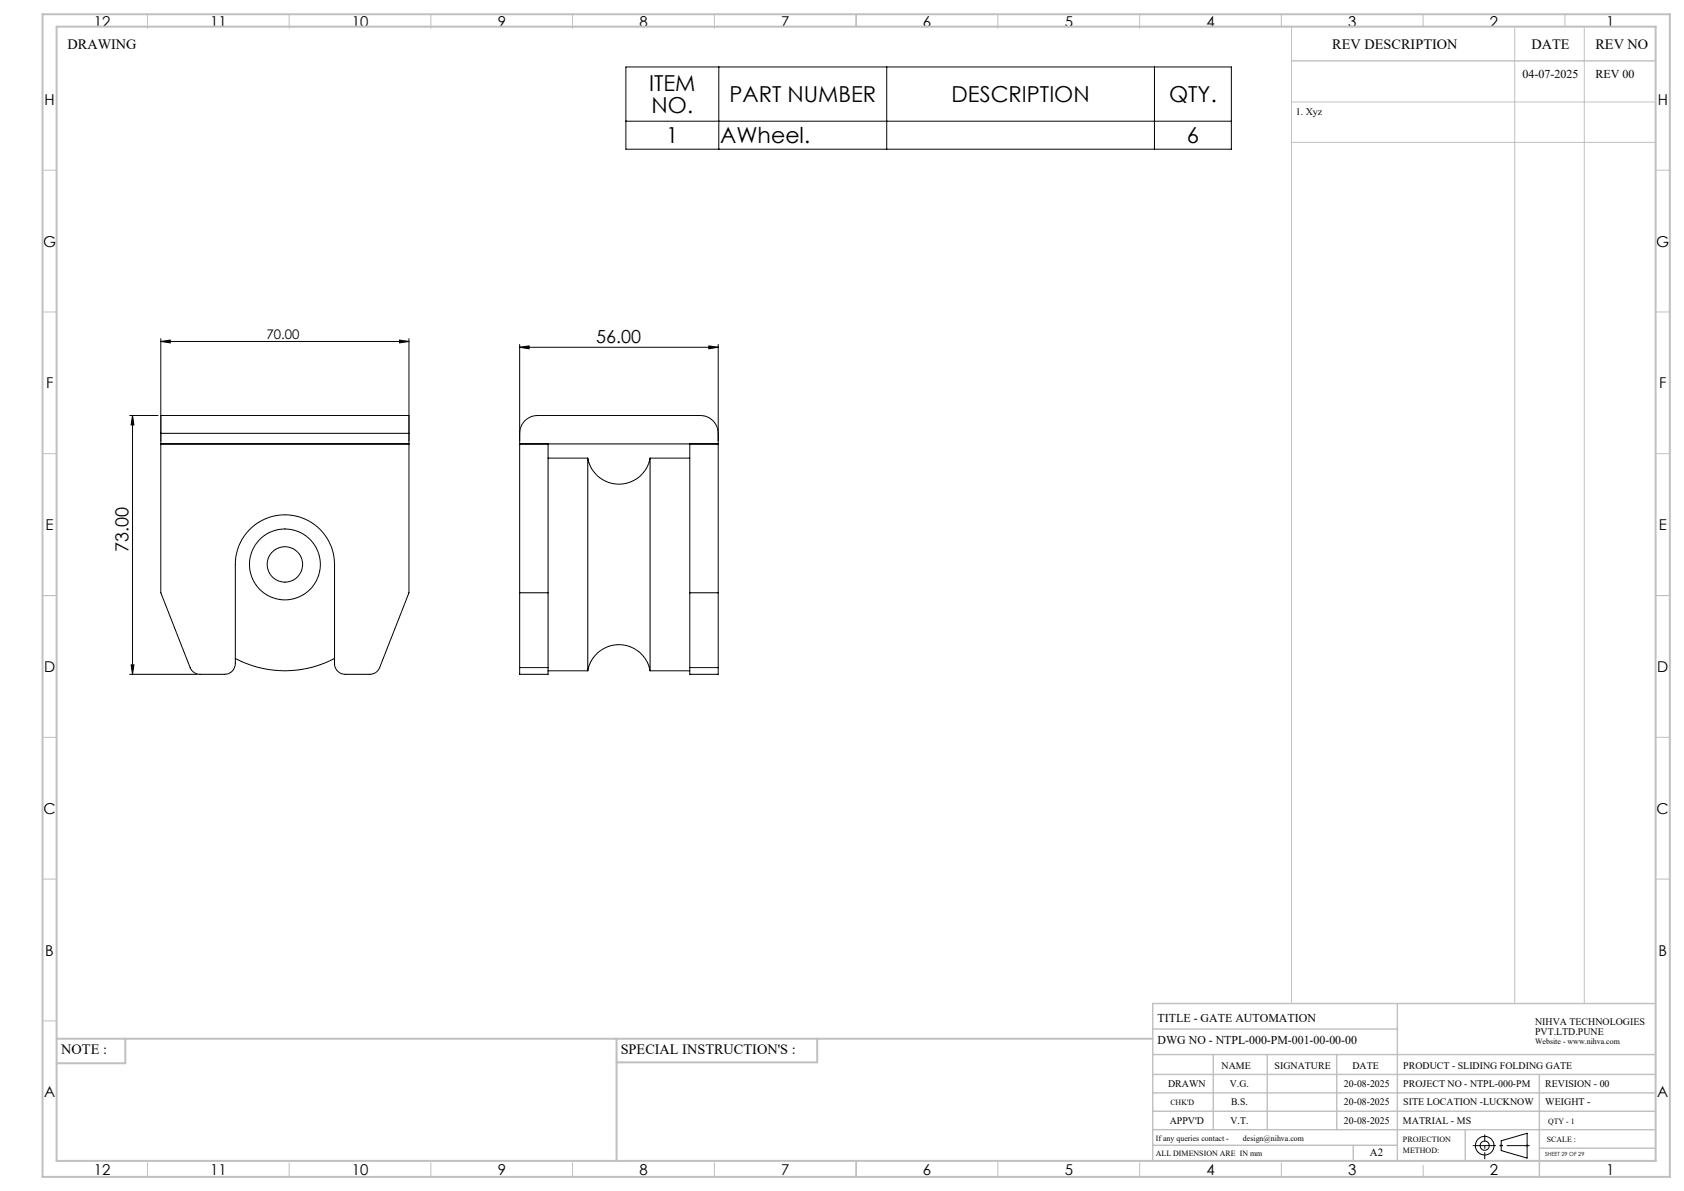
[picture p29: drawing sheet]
<svg xmlns="http://www.w3.org/2000/svg" width="594mm" height="420mm" viewBox="0 0 594 420" stroke-linecap="round" stroke-linejoin="round" font-family="sans-serif">
<defs><g id="words">
<g font-size="7.8">
<text x="229" y="32.2">ITEM</text>
<text x="229.8" y="40">NO.</text>
<text x="257.3" y="36.1">PART NUMBER</text>
<text x="335.6" y="36.1">DESCRIPTION</text>
<text x="412.4" y="36.1">QTY.</text>
<text x="235" y="50.6">1</text>
<text x="254" y="50.6">AWheel.</text>
<text x="418.6" y="50.6">6</text>
</g>
<g font-size="6.3">
<text x="210.3" y="121.1">56.00</text>
<text x="45.4" y="194.7" transform="rotate(-90 45.4 194.7)">73.00</text>
</g>
<g font-size="5.3">
<text x="33.1" y="9.5">12</text>
<text x="74.1" y="9.5">11</text>
<text x="124.1" y="9.5">10</text>
<text x="175.6" y="9.5">9</text>
<text x="225.6" y="9.5">8</text>
<text x="275.6" y="9.5">7</text>
<text x="325.6" y="9.5">6</text>
<text x="375.6" y="9.5">5</text>
<text x="425.6" y="9.5">4</text>
<text x="475.6" y="9.5">3</text>
<text x="525.6" y="9.5">2</text>
<text x="566.6" y="9.5">1</text>
<text x="15.7" y="37">H</text>
<text x="584.7" y="37">H</text>
<text x="15.2" y="87">G</text>
<text x="584.2" y="87">G</text>
<text x="16.2" y="137">F</text>
<text x="585.2" y="137">F</text>
<text x="16.1" y="187">E</text>
<text x="585.1" y="187">E</text>
<text x="15.5" y="237">D</text>
<text x="584.5" y="237">D</text>
<text x="15.4" y="287">C</text>
<text x="584.4" y="287">C</text>
<text x="16" y="337">B</text>
<text x="585" y="337">B</text>
<text x="15.5" y="387">A</text>
<text x="584.5" y="387">A</text>
<text x="33.1" y="414.5">12</text>
<text x="74.1" y="414.5">11</text>
<text x="124.1" y="414.5">10</text>
<text x="175.6" y="414.5">9</text>
<text x="225.6" y="414.5">8</text>
<text x="275.6" y="414.5">7</text>
<text x="325.6" y="414.5">6</text>
<text x="375.6" y="414.5">5</text>
<text x="425.6" y="414.5">4</text>
<text x="475.6" y="414.5">3</text>
<text x="525.6" y="414.5">2</text>
<text x="566.6" y="414.5">1</text>
</g>
<g font-size="5">
<text x="23.8" y="17.2">DRAWING</text>
<text x="470" y="17.4">REV DESCRIPTION</text>
<text x="540.2" y="17.4">DATE</text>
<text x="562.8" y="17.4">REV NO</text>
<text x="21.6" y="371.8">NOTE :</text>
<text x="218.9" y="371.8">SPECIAL INSTRUCTION'S :</text>
</g>
<text font-size="4.7" x="94" y="119.4">70.00</text>
<g font-size="4.2">
<text x="537.1" y="27.6">04-07-2025</text>
<text x="562.8" y="27.6">REV 00</text>
<text x="408.3" y="360.3">TITLE - GATE AUTOMATION</text>
<text x="408.3" y="368.2">DWG NO - NTPL-000-PM-001-00-00-00</text>
</g>
<text font-size="3.9" x="483.2" y="407.7">A2</text>
<g font-size="3.5">
<text x="457" y="40.6">1. Xyz</text>
<text x="541.5" y="361.3">NIHVA TECHNOLOGIES</text>
<text x="541.5" y="364.9">PVT.LTD.PUNE</text>
<text x="430.9" y="377">NAME</text>
<text x="449.6" y="377">SIGNATURE</text>
<text x="477" y="377">DATE</text>
<text x="495" y="377">PRODUCT - SLIDING FOLDING GATE</text>
<text x="412" y="383.3">DRAWN</text>
<text x="433.8" y="383.3">V.G.</text>
<text x="474.1" y="383.3">20-08-2025</text>
<text x="495" y="383.3">PROJECT NO - NTPL-000-PM</text>
<text x="545.1" y="383.3">REVISION - 00</text>
<text x="434.3" y="389.8">B.S.</text>
<text x="474.1" y="389.8">20-08-2025</text>
<text x="495" y="389.8">SITE LOCATION -LUCKNOW</text>
<text x="545.1" y="389.8">WEIGHT -</text>
<text x="412.6" y="396.5">APPV'D</text>
<text x="434.1" y="396.5">V.T.</text>
<text x="474.1" y="396.5">20-08-2025</text>
<text x="494.8" y="396.5">MATRIAL - MS</text>
</g>
<g font-size="2.8">
<text x="541.5" y="368.3">Website - www.nihva.com</text>
<text x="412.8" y="389.8">CHK'D</text>
<text x="546.1" y="396.5">QTY - 1</text>
<text x="407.7" y="402.2">If any queries contact -</text>
<text x="407.7" y="407.7">ALL DIMENSION ARE IN mm</text>
<text x="438.4" y="402.2">design@nihva.com</text>
<text x="494.8" y="402.7">PROJECTION</text>
<text x="494.8" y="406.5">METHOD:</text>
<text x="545.7" y="402.7">SCALE :</text>
</g>
<text font-size="2" x="545" y="407.8">SHEET 29 OF 29</text>
</g></defs>
<g fill="none" stroke="#000" stroke-width=".35">
<path d="M220.8 23.6h213.5v29h-213.5zM253.5 23.6v29M312.8 23.6v29M407.2 23.6v29M220.8 42.7h213.5M56.7 119.4v89.6l10.4 26.4a3.7 3.7 0 0 0 3.5 2.4h8.6a3.8 3.8 0 0 0 3.8-3.7v-35a17.5 17.5 0 0 1 17.5-17.6 17.5 17.5 0 0 1 17.5 17.6v35a3.7 3.7 0 0 0 3.7 3.7h8.7a3.7 3.7 0 0 0 3.5-2.4l10.4-26.4v-89.6M140.9 119.9l3.4 .5-3.4 .5zM56.7 120.4l3.3-.5v1zM56.7 120.4h87.6M183.3 122.5l3.3-.5v1zM183.3 121.5v113.9M183.3 122.5h70"/>
<path d="M250 122l3.3 .5-3.3 .5zM253.3 121.5v113.9M45.8 146.5h9.9M46.7 146.5l.5 3.3h-1zM46.7 146.5v91.3M56.7 146.5h87.6v6.3h-87.6zM56.7 156.5h87.6M183.3 152.8a6.3 6.3 0 0 1 6.3-6.3h57.5a6.3 6.3 0 0 1 6.2 6.3M183.3 156.5h70M193.3 156.5v78.9M243.3 156.5v78.9M193.3 161.6h14"/>
<path d="M207.3 161.6a11.2 11.2 0 0 0 11 9.1 11.2 11.2 0 0 0 11-9.1M207.3 161.6v75M229.3 161.6v75M229.3 161.6h14M183.3 209h10M243.3 209h10M45.8 237.8h23.8M46.2 234.5h1l-.5 3.3zM83 232.2a37.4 37.4 0 0 0 35 0M183.3 235.4v2.4h10v-2.4M183.3 235.4h10M193.3 236.6h14"/>
<path d="M207.3 236.6a11.2 11.2 0 0 1 11-9.3 11.2 11.2 0 0 1 11 9.3M229.3 236.6h14M243.3 235.4v2.4h10v-2.4M243.3 235.4h10M529.5 402.3l9.2-2.7v8.8l-9.2-2.7z"/>
<circle cx="100.5" cy="199" r="6.3"/>
<circle cx="100.5" cy="199" r="12.5"/>
<circle cx="523.7" cy="404" r="1.62"/>
<circle cx="523.7" cy="404" r="3.3"/>
</g>
<g fill="none" stroke="#c0c0c0" stroke-width=".35">
<path d="M52 5v5M102 5v5M152 5v5M202 5v5M252 5v5M302 5v4.4M352 5v5M402 5v5M452 5v4.4M455.5 9.4v344.5M502 5v4.4M534.3 9.4v344.5"/>
<path d="M552 5v4.4M558.8 9.4v344.5M455.5 36h128.5M455.5 50.2h128.5M15 60h5M584 60h5M15 110h5M584 110h5M15 160h5M584 160h5M15 210h5M584 210h5"/>
<path d="M15 260h5M584 260h5M15 310h5M584 310h5M15 360h5M52 410v5M102 410v5M152 410v5M202 410v5M252 410v5M302 409.4v5.6M352 409.4v5.6"/>
<path d="M402 410v5M452 410v5M502 410.9v4.1M529 404h1M529.2 403.7l.7 .7M529.5 403.5v1M529.9 403.7l-.7 .7M538.1 404h1.1M538.3 403.7l.7 .7M538.7 403.5v1M539 403.7l-.7 .7"/>
</g>
<path d="M519.5 404h20.1" fill="none" stroke="#000" stroke-width=".35" stroke-dasharray="15.2 1.3 1.3 1.3" stroke-dashoffset="7.1" stroke-linecap="butt"/>
<path d="M523.7 408.8v-8.7" fill="none" stroke="#000" stroke-width=".35" stroke-dasharray="15.2 1.3 1.3 1.3" stroke-dashoffset="12.8" stroke-linecap="butt"/>
<g fill="none" stroke="#c0c0c0" stroke-width=".5">
<path d="M455.5 21.5h128.5M492.9 353.9v55.5M584 353.9h-177.4v55.5M406.6 371.9h177.4M406.6 378.9h177.4M406.6 362.9h86.3M428 371.9v26.5M447 371.9v26.5M471.5 371.9v26.5M543 378.9v36.1M406.6 391.9h177.4M406.6 385.4h177.4"/>
<path d="M406.6 398.4h177.4M516.9 398.4v11M406.6 403.9h86.3M477.3 403.9v5.5M543 404.9h41"/>
</g>
<path d="M15 5h574v410h-574zM20 9.4h564v400h-564zM20 366.3h386.6M44.2 366.3v8.6h-24.2M217.5 366.3v43.1M288.3 366.3v8.3h-70.8" fill="none" stroke="#c0c0c0" stroke-width=".7"/>
<g fill="#000">
<path d="M56.7 120.4l3.3-.5v1zM140.9 119.9l3.4 .5-3.4 .5z"/>
<path d="M183.3 122.5l3.3-.5v1zM250 122l3.3 .5-3.3 .5z"/>
<path d="M46.2 234.5h1l-.5 3.3zM46.7 146.5l.5 3.3h-1z"/>
</g>
<use href="#words"/>
</svg>
